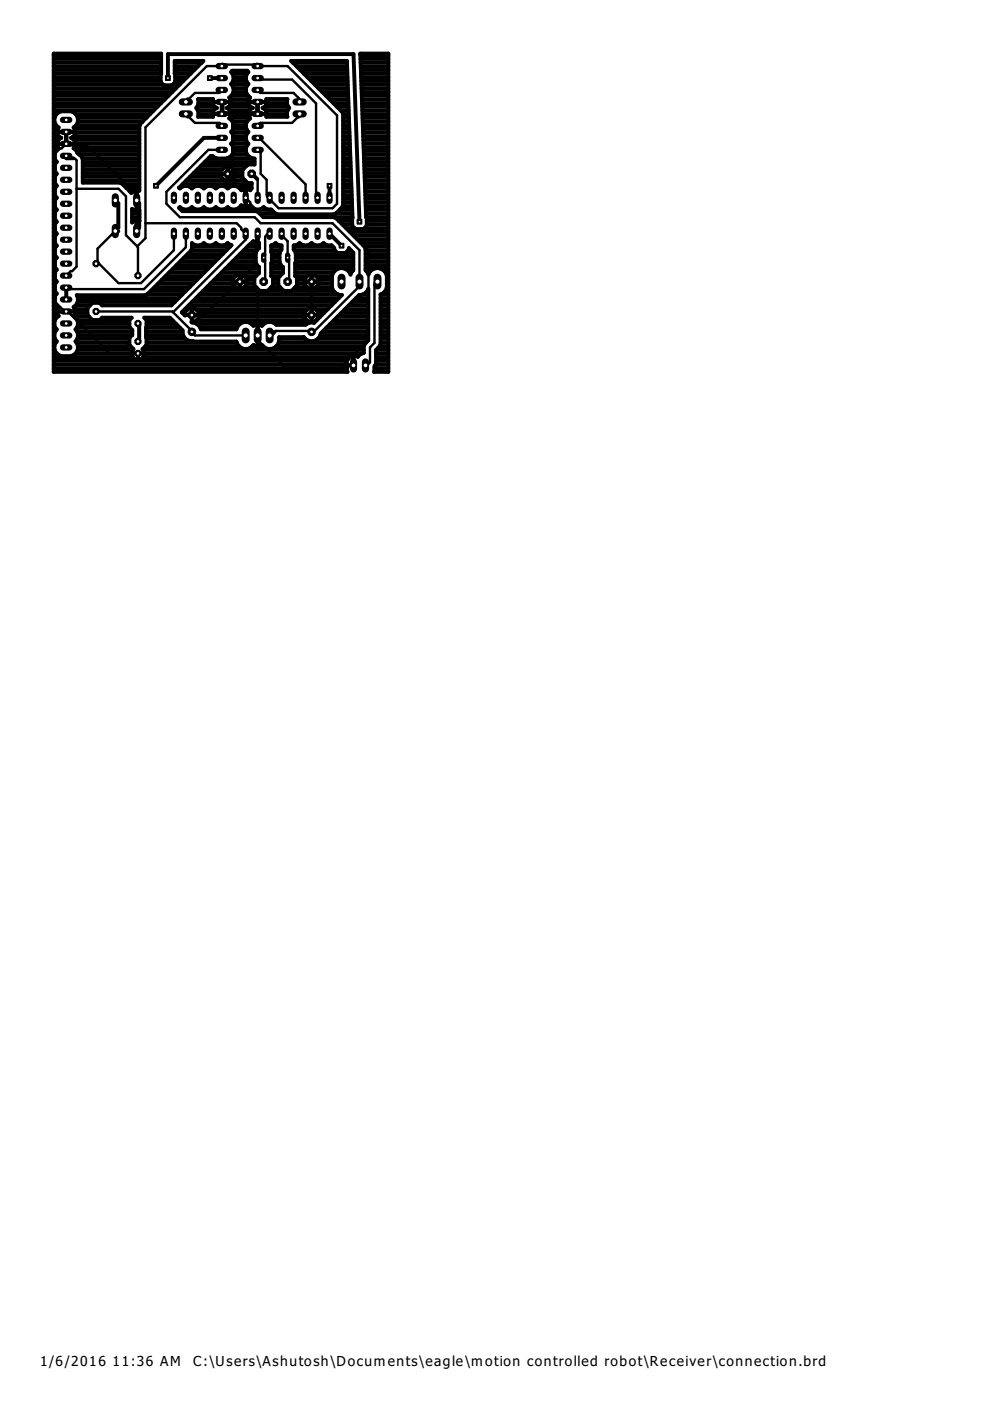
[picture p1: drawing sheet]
<svg xmlns="http://www.w3.org/2000/svg" width="210mm" height="297mm" viewBox="0 0 210 297" stroke-linecap="round" stroke-linejoin="round" font-family="sans-serif">
<defs><g id="words">
<g font-size="3.5">
<text x="8.5" y="289.6">1/6/2016</text>
<text x="23.9" y="289.6">11:36 AM</text>
<text x="41" y="289.6">C:\Users\Ashutosh\Documents\eagle\motion controlled robot\Receiver\connection.brd</text>
</g>
</g></defs>
<g fill="none" stroke="#000" stroke-width=".85">
<path d="M47 19.1l-.6 .5M47.2 13.7l-.2 .3M54.5 13.7l.1 .3M54.6 19.1l.7 .5M54.6 16.6h.7M14 33l.1 .5h1.4M14 28l.1 2.6M39.4 24.2l.4 .5M39.8 21l-.4 .6M46.4 26.2l.6 .5M47 21.6l.2 .2v2.2l-.2 .2M48.6 36.5l-.3 .4"/>
<path d="M53.4 36.9l1.1 1.1M54.6 31.8l.7 .3M54.6 21.6v2.6M55.3 26.2l-.7 .5M63.4 21l.1 .6M63.5 24.2l-.1 .5M20.7 55.6l-.3 .3M24.4 49h.1M24.4 49h.7M24.4 42.5l.7 .6v5.2l-.7 .7M28.8 41.1l.2 1.4 .5 .6v5.2l-.5 .7M50.9 59.3l-.1 .4"/>
<path d="M54.5 41.7l.1 .2M54.6 49.6l-.1 .1M56 54.2v.7M56 59.3l-.1 .4M56.7 41.7l.5 .2M57.2 49.6l-.5 .1M59.7 49.6v.1M61.2 54.2l-.2 .4 .2 .3M61.2 59.3l-.2 .4M67.1 41.7l.2 .2M76.2 59.7l.4 .3M80 59.7l-.4 .3"/>
<path d="M14 61v2.5M29.3 68.6l.2 .3v2.9l-.2 .6M58.2 70.4l-.7 .7h-.3M66.1 70.4h.2M78.1 77l-.6 .5"/>
</g>
<g fill="none" stroke="#000" stroke-width=".51">
<path d="M47 19.1l-.9 .6h-4.8l-1.9 1.9M54.6 19.1l1 .6h6.7l.9 1 .2 .3M54.6 16.6l1 .3h6.3l5.1 5v19.4l.3 .6M15.5 33.5l.4 .2 .3 .3v22.5l-.9 1h-.3l-1 .9M39.4 24.2l1.9 1.9h4.8l.9 .6M47 31.8h-2.8l-8.9 8.9v2.5l2.8 2.9h15.9l1.3 1.2h15.2l5.7 5.7v6.7l.3 .6-9.8 9.9-.6 .2-.4-.2h-7.3l-.2 .2M47 24.2l.3-.4h7l.3 .4M48.3 36.9v.3l3.8 3.8v.9l.9 1v.3l2.9 2.9h15.2l7 6.9v19.1l-5.4 5.4M49.2 23.8v14l-.1 .2M54.5 38l.1 3.9M54.6 31.8l.7 .6v4.5l1.2 1.2v3.2l.7 .6v.3l1.9 2h11.4l1-1v-18.7l-10.5-10.5h-6.4l-.3-.3h-7l-.3 .3h-3.1l-13.1 13v23.5l-1.7 1.7M54.6 29.2h.3l9.9 9.9v2.8"/>
<path d="M63.5 24.2l-.3 .6-1.3 1.3h-6.3l-1 .6M16.2 40h8.9l1.6 1.6v8.3l2.4 2.3M24.4 49l-3.7 3.7v2.9M28.8 41.1l-10.3-10.3h-4.1l-.4-.3-2.2 1.9v31.7l1.9 1.9h.7l8.8 8.9h34l.1-.1M29.1 52.2l.2 .2v6M30.8 47.3h19.4l1.9 2.3v1.2l-15.4 15.4M36.9 49.6v3.4l-7 7h-4.8l-4.1-4.1h-.6M39.4 49.6v2.8l-8.9 8.9h-16.1l-.4-.3M54.6 49.6l-.3 .3v6l-3.2 3.2-.3 .6h-.3l-7 7h-2.8v.1M57.2 49.6l-1 .6v3.8l-.3 .6 .3 .7v3.8l-.3 .6M59.7 49.6v.3l1.3 1.2v3.5l.3 .7v3.8l-.3 .6M66.1 59.7v7.1"/>
<path d="M80 59.7l-.6 .6v12.4l-1 1v3.1l-.3 .2M20.4 66h16.2l.1 .2M36.7 66.2l4 4v.3l.6 .6h10.8M48.8 61.4l.1 .2h17.2M54.6 61.6v10.5l5.4 5.4h15"/>
</g>
<g fill="none" stroke="#000" stroke-width=".83">
<path d="M11.4 19.5h25.1M11.4 18.7h25.9M11.4 17.9h23.2M11.4 17.2h22.7M11.4 16.4h22.7M11.4 15.6h22.7M11.4 14.8h22.8M11.4 14.1h22.8M11.4 13.3h22.8M11.4 12.5h22.8M11.4 11.7h22.8M35.6 16.6v-5.1h39.4l1.2 35.5"/>
<path d="M36.6 17.9h1.5M37 15.6h3.4M37 14.8h4.2M37 14.1h5M37 13.3h5.8M37.1 17.2h1.7M37.1 16.4h2.5M42.8 13.3l.3-.4h-6.1l.1 4.4-.4 .6-.4 .2h-1.4l-.4-.2-.4-.6 .1-5.9h-22.8v67.4h62.3l-.2-.5v-1.7a1.42 1.42 0 0 1 2.4-1M42.8 13.3h.1M42.8 13.3l-12.7 12.6M44.5 16.6h2.5M49.1 17.9h3.4"/>
<path d="M49.3 15.6h3.1M49.4 17.2h2.9M49.5 19.5h2.7M49.5 18.7l-.5-.9a1.72 1.72 0 0 0 0-2.5l.3-.3h3.1l.3 .3a1.72 1.72 0 0 0 0 2.5l-.5 .9M49.5 18.7a1.81 1.81 0 0 1-.9 2 1.3 1.3 0 0 1-.1 1.9M49.5 18.7h2.7M49.5 16.4h2.7M52.2 18.7a1.84 1.84 0 0 0 .8 2 1.35 1.35 0 0 0 .1 1.9M62.1 13.3h11.5M62.9 14.1h10.7M63.6 14.8h10M64.4 15.6h9.2"/>
<path d="M65.2 16.4h8.5M66 17.2h7.7M66.8 17.9h6.9M67.5 18.7h6.3M68.3 19.5h5.5M76.4 11.7h5.9M76.4 12.5h5.9M76.5 13.3h5.8M76.5 14.1h5.8M76.5 14.8h5.8M76.5 15.6h5.8M76.6 16.4h5.7"/>
<path d="M76.6 17.2h5.7M76.6 17.9h5.7M76.6 18.7h5.7M76.7 19.5h5.6M11.4 24.2h.6M11.4 39.8h.3M11.4 39h.4M11.4 38.2h.1M11.4 37.5h.3M11.4 36.7h.5M11.4 35.9h.1M11.4 35.1h.2"/>
<path d="M11.4 34.4h.6M11.4 33.6h.2M11.4 32.8h.1M11.4 32h.4M11.4 31.2h.9M11.4 30.4h.6M11.4 29.7h.9M11.4 28.9h1M11.4 28.1h.6M11.4 27.3h.8M11.4 26.5h.5M11.4 25.8h.1"/>
<path d="M11.4 25h.2M11.4 23.4h21.2M11.4 22.6h22M11.4 21.9h22.8M11.4 21.1h23.5M11.4 20.3h24.3M11.8 32a1.79 1.79 0 0 0 .2 2.3 1.75 1.75 0 0 0 0 2.6 1.75 1.75 0 0 0 0 2.5 1.75 1.75 0 0 0 0 2.5l-.2 .3M12 28.1l.1-.6 .3-.5a1.85 1.85 0 0 1-.9-1.9 1.85 1.85 0 0 1 1.5-1.5h2a1.85 1.85 0 0 1 1.5 1.5 1.85 1.85 0 0 1-.9 1.9l.3 .5 .1 .6M12 30.5h4M12 28h4M12 28.1a1.31 1.31 0 0 0 1 1.1l-.6 .5M12.2 31.2l.2 .3-.6 .5"/>
<path d="M12.4 29.7a1.3 1.3 0 0 0-.2 1.5M14 28v2.5M14 30.4h.1M14 29.7h.1M14 28.9h.1M14 28.1h.1M15.6 28.9h13.9M15.7 29.7a1.3 1.3 0 0 1 .1 1.5M15.7 29.7h13.8M15.8 31.2h13.7M15.8 31.2l-.2 .3 .6 .5M15.8 27.3h13.7"/>
<path d="M16 28.1a1.31 1.31 0 0 1-1 1.1l.7 .5M16 30.4h13.5M16 28.1h13.5M16 24.2h15.8M16.2 26.5h13.4M16.2 32h13.3M16.5 25h14.6M16.5 25.8h13.8M16.9 32.8h12.6M17.5 33.6h12M17.5 38.2h12M17.5 37.5h12"/>
<path d="M17.5 36.7h12M17.5 35.9h12M17.5 35.1h12M17.5 34.4h12M26 39h3.5M26.8 39.8h2.7M30.1 25.9h.1M30.1 25.9l-.6 .9v13.6a1.43 1.43 0 0 0-1.7 .5l-1.9-2-.5-.2h-7.9v-5l-.2-.4-.9-1-.2-.3M38 39.8h.3M38.7 39h14.6M39.5 38.2h8.1M40.3 37.5h6.5"/>
<path d="M40.5 39.8h.3M41.1 36.7h5.7M41.8 22.6h3.7M41.9 35.9h5.3M41.9 23.4h3.4M42 21.1h3.1M42.1 24.2h18.8M42.1 21.9h3M42.7 35.1h9.6M43.1 39.8h.2M43.4 34.4h10.6M44.2 33.6h1.7"/>
<path d="M45 21.6h4M45.1 21.1l-3.1-.1a1.76 1.76 0 0 1-.4 1.9 1.79 1.79 0 0 1 .4 1.9h3.2a1.33 1.33 0 0 1 .8-1.9l-.5-.3M45.1 21.1a1.34 1.34 0 0 0 .4 1.5M45.6 39.8h.3M46.8 37.5l.9 .8h1.2l.8-.8M46.8 36.9h2.9M46.8 37.5v-1.2l.9-.9h1.2l.8 .9v1.2M47 21.6v2.6M47 23.4h.1M47 22.6h.1M47 21.9h.1M47 29.2h-3.8l-10.1 10.2"/>
<path d="M48.1 33.6h5.4M48.2 39.8h.2M48.3 35.4v2.9M48.3 38.2h.1M48.3 37.5h.1M48.3 36.7h.1M48.3 35.9h.1M48.5 22.6l-.5 .3a1.31 1.31 0 0 1 .6 2.2 1.79 1.79 0 0 1 .4 2.9l.5 .9M48.5 22.6h4.6M48.7 25h4.2M48.8 23.4h4.1M48.9 21.1h3.9"/>
<path d="M49 38.2h3M49 21.9h3.7M49 20.3h3.6M49.1 30.4h3.5M49.1 28.1h3.4M49.2 32.8l-.5 .5-.7 .3h-2l-.9-.5h-.4l-6.7 6.7 .1 .2a1.7 1.7 0 0 1 2.6 0 1.7 1.7 0 0 1 2.5 0 1.69 1.69 0 0 1 2.6 0 1.68 1.68 0 0 1 2.5 0 1.79 1.79 0 0 1 2.9 .3 1.29 1.29 0 0 1 1.8 0l.3-.3v-1.2h-.7l-1.2-1.1v-1.7l1.2-1.1h1.4v-1.3l-1.1-.3-.5-.5M49.2 32.8h3.2M49.3 25.8h3.1M49.4 35.9h2.1M49.4 27.3h2.9M49.4 31.2h2.8M49.5 29.7h2.7"/>
<path d="M49.5 28.9v.7l-.5 .9a1.79 1.79 0 0 1 .2 2.3M49.5 32h2.7M49.5 28.9h2.7M49.5 26.5h2.7M49.7 37.5h1.7M49.7 36.7h1.7M50.7 39.8h2.6M52.1 39.9v4M52.2 28.9v.7l.5 .9a1.79 1.79 0 0 0-.3 2.3M52.7 21.6h3.9M53.1 22.6l.5 .3a1.32 1.32 0 0 0-.6 2.2 1.8 1.8 0 0 0-.3 2.9l-.5 .9M54.6 21.6v2.6"/>
<path d="M54.6 23.4h.1M54.6 22.6h.1M54.6 21.9h.1M56.1 22.6h5M56.4 23.4h4.6M56.5 21.1h4.4M56.5 21.1l4.4-.1a1.76 1.76 0 0 0 .4 1.9 1.79 1.79 0 0 0-.4 1.9h-4.4a1.33 1.33 0 0 0-.8-1.9l.5-.3M56.5 21.1a1.34 1.34 0 0 1-.3 1.5M56.6 21.9h4.3M69.1 20.3h4.7M69.9 39.4v2.5M69.9 21.1h3.9"/>
<path d="M70.7 21.9h3.2M71.4 22.6h2.5M72.2 23.4h1.7M72.7 24.2h1.3M72.7 39.8h1.8M72.7 39h1.8M72.7 38.2h1.7M72.7 37.5h1.7M72.7 36.7h1.7M72.7 35.9h1.7M72.7 35.1h1.6M72.7 34.4h1.6"/>
<path d="M72.7 33.6h1.6M72.7 32.8h1.6M72.7 32h1.5M72.7 31.2h1.5M72.7 30.4h1.5M72.7 29.7h1.4M72.7 28.9h1.4M72.7 28.1h1.4M72.7 27.3h1.4M72.7 26.5h1.3M72.7 25.8h1.3M72.7 25h1.3"/>
<path d="M76.7 20.3h5.6M76.7 21.1h5.6M76.8 21.9h5.5M76.8 22.6h5.5M76.8 23.4h5.5M76.9 24.2h5.4M76.9 25h5.4M76.9 25.8h5.4M76.9 26.5h5.4M77 27.3h5.3M77 28.1h5.3M77 28.9h5.3"/>
<path d="M77 29.7h5.3M77.1 30.4h5.2M77.1 31.2h5.2M77.1 32h5.2M77.2 32.8h5.1M77.2 33.6h5.1M77.2 34.4h5.1M77.2 35.1h5.1M77.3 35.9h5M77.3 36.7h5M77.3 37.5h5M77.3 38.2h5"/>
<path d="M77.4 39h4.9M77.4 39.8h4.9M11.4 46.1h.1M11.4 51.5h.3M11.4 59.3h.3M11.4 58.5h.1M11.4 57.8h.3M11.4 57h.5M11.4 56.2h.1M11.4 55.4h.2M11.4 54.7h.6M11.4 53.9h.2"/>
<path d="M11.4 53.1h.1M11.4 52.3h.4M11.4 50.7h.1M11.4 50h.3M11.4 49.2h.4M11.4 48.4h.1M11.4 47.6h.3M11.4 46.8h.5M11.4 45.3h.2M11.4 44.5h.6M11.4 43.7h.2M11.4 42.9h.1"/>
<path d="M11.4 42.2h.4M11.4 41.4h.3M11.4 40.6h.1M11.8 42.2a1.79 1.79 0 0 0 .2 2.3M11.8 52.3a1.79 1.79 0 0 0 .2 2.3M12 44.5a1.75 1.75 0 0 0 0 2.5 1.75 1.75 0 0 0 0 2.6 1.75 1.75 0 0 0 0 2.5l-.2 .2M12 54.6a1.74 1.74 0 0 0 0 2.6 1.74 1.74 0 0 0 0 2.5 1.74 1.74 0 0 0 0 2.6 1.79 1.79 0 0 0 .4 2.8l-.3 .6v.7M27.5 40.6h.6M28 46.1h1.5M28 46.8h.7M28 45.3h1.5M28 44.5h.3"/>
<path d="M29 40.3v4.4M29 46.8v2.2M29 42.5h.1M29 49h.1M29 48.4h.1M29 47.6h.1M29 46.8h.1M29 44.5h.1M29 43.7h.1M29 42.9h.1M29 42.2h.1M29 41.4h.1"/>
<path d="M29 40.6h.1M29.3 46.8h.2M29.3 46.8l.2 .1M29.5 44.6a1.45 1.45 0 0 1-1.5-.3v2.9l.6-.4h.7M29.5 46.9h.1M29.5 44.6v2.3M29.5 44.6h.1M34.3 59.3h7.5M35.1 58.5h7.4M35.9 57.8h7.4M36.7 57h7.4M37.4 56.2h7.5"/>
<path d="M38.2 55.4h7.5M38.4 44.5h19.2M39 54.7h7.4M39.8 53.9h7.4M40.5 53.1h7.5M40.7 52.3h8.1M45.4 59.3h4M46.2 58.5h3.7M47 57.8h7.9M47.8 57h7.1M48.5 56.2h6M49.3 55.4h4.9"/>
<path d="M49.4 59.7h2.9M50.1 54.7h4.1M50.8 58.3v2.9M50.8 59.3h.1M50.8 58.5h.1M50.9 53.9h3.3M51 43.7h.4M51.7 53.1h2.7M51.7 58.5h2.6M52.1 41.9h.1M52.1 43.7h.1M52.1 42.9h.1"/>
<path d="M52.1 42.2h.1M52.1 41.4h.1M52.1 40.6h.1M52.3 59.3h1.6M52.5 52.3h2.4M52.8 43.7a1.26 1.26 0 0 1-1.6-.2 1.79 1.79 0 0 1-2.9 .4 1.68 1.68 0 0 1-2.5 0 1.7 1.7 0 0 1-2.6 0 1.7 1.7 0 0 1-2.5 0 1.7 1.7 0 0 1-2.6 0l-.1 .2 .7 .7h15.6l.4 .2 1.1 1h15l.4 .2 6.1 6.1M52.8 43.7l.2-.2a1.77 1.77 0 0 0 2.9 .4l.9 .5h.7l.9 .9 .4 .1h12a4.8 4.8 0 0 0 1.9-1.9v-19.3l-.1-.5-10.9-10.8h11.9l1.1 33.2v1.6l.1 .4 .7 .5h1.4l.4-.2M52.8 43.7h.4M53.4 51.5h1.5M54.4 53.1l-.2 .6v1.8l.2 .7 .5 .5M54.5 51.5l-.8-.4-.8 .8-14.4 14.3 .7 .7v-.7l.9-.9h1.2l.8 .9v1.2l-.8 .9h-.7l1.2 .4M54.6 49.6v1.9"/>
<path d="M54.6 49.6h.1M54.6 50.7h.1M54.6 50h.1M54.9 51.5h-.2M54.9 51.5v1.1M54.9 56.6v1.3l-1 1v1.6l1.2 1.2M54.9 52.6h.1M54.9 52.6l-.5 .5M55.1 45.3h3.3M57.5 52h.1M57.5 52v1.4l.1 .3-.1 4.8 .4 .4v1.6l-1.2 1.2M57.5 57.8h2.5"/>
<path d="M57.5 57h2.5M57.5 56.2h2.1M57.5 53.1h2M57.5 52.3h2.2M57.5 52l.9-.5 .3 .3 1 .2v.9l-.2 .2M57.5 58.5h1.9M57.6 55.4h1.7M57.6 54.7h1.7M57.6 53.9h1.7M57.9 59.3h1.1M59.5 53.1l-.2 .6v1.8l.2 .7 .5 .5v1.2l-1 1v1.6l1.2 1.2M62.3 52.3h8.3"/>
<path d="M62.4 53.1l-.1-.2v-.9l1-.2 .2-.3a1.75 1.75 0 0 0 2.6 0 1.75 1.75 0 0 0 2.5 0 1.72 1.72 0 0 0 1.7 .5l.6 .6a1.01 1.01 0 0 0 .8 1h1.4a1.06 1.06 0 0 0 .9-1l.9 1v3.7l-.4 .4-.2 .5a2.02 2.02 0 0 0-2-1.4 2.02 2.02 0 0 0-1.9 1.7v2.4l.3 .8M62.4 53.1l.3 .6-.1 4.8 .3 .4v1.6l-1.1 1.2M62.4 53.1h8.6M62.6 57.8h8.1M62.6 57h9.1M62.6 56.2h12.3M62.6 58.5h2.6M62.7 55.4h12.2M62.7 54.7h12.2M62.7 53.9h12.2M62.9 59.3h1.7M64.6 59.7h2.9"/>
<path d="M66.1 58.3v2.9M66.1 59.3h.1M66.1 58.5h.1M67 58.5h3.4M67.5 59.3h2.9M69.9 49.6l2.5 2.5M70.8 46.1h3.9M71.2 45.3h3.5M71.8 46.8h2.9M72 44.5h2.7M72.6 47.6h2.1M72.6 43.7h2.1"/>
<path d="M72.7 42.9h1.9M72.7 42.2h1.9M72.7 41.4h1.9M72.7 40.6h1.8M73.1 57h1.8M73.4 48.4h1.7M73.8 53.1h.6M74.1 57.8h.4M74.2 49.2h8.1M75 50h7.3M75.8 50.7h6.5M76.5 51.5h5.8"/>
<path d="M77.3 48.4l.5-.7v-1.4l-.2-.3-1.2-34.6h5.9v67.4h-3l.1-1.1 .1-.1M77.3 52.3l.2 .5v4.5l.4 .4 .2 .5a2.01 2.01 0 0 1 2.1-1.4 2.01 2.01 0 0 1 1.8 1.7v2.4l-.3 .8M77.3 52.3h5M77.3 48.4h5M77.4 40.6h4.9M77.5 41.4h4.8M77.5 42.2h4.8M77.5 57h1.8M77.5 56.2h4.8M77.5 55.4h4.8M77.5 54.7h4.8M77.5 53.9h4.8"/>
<path d="M77.5 53.1h4.8M77.5 42.9h4.8M77.5 43.7h4.8M77.6 44.5h4.7M77.6 45.3h4.7M77.7 46.1h4.6M77.8 47.6h4.5M77.8 46.8h4.5M77.9 57.8h.4M80.7 57h1.6M81.7 57.8h.6M82 59.3h.3"/>
<path d="M82 58.5h.3M11.4 64.8h.7M11.4 67.9h.3M11.4 75h.7M11.4 61.7h.3M11.4 78.1h62.1M11.4 77.3h62.1M11.4 76.5h62.2M11.4 75.7h16.8M11.4 74.2h.2M11.4 73.4h.1M11.4 72.6h.5"/>
<path d="M11.4 71.8h.3M11.4 71h.1M11.4 70.3h.3M11.4 69.5h.3M11.4 68.7h.1M11.4 67.1h.8M11.4 66.4h.7M11.4 65.6h.7M11.4 64h.2M11.4 63.2h.1M11.4 62.4h.4M11.4 60.9h.1"/>
<path d="M11.4 60.1h.3M12 66h4M12.1 66.4l.3 .6a1.79 1.79 0 0 0-.4 2.8 1.75 1.75 0 0 0 0 2.6 1.84 1.84 0 0 0 1 3.1h2a1.88 1.88 0 0 0 1.2-2.9M14 66v.1M15.8 67.1h3.1M15.9 65.6h2.6M16 66.4l-.1-.9-.3-.4a1.79 1.79 0 0 0 .7-2.5h14.5l.5-.2 9.2-9.3 .2-.4v-1.2a1.75 1.75 0 0 0 2.5 0 1.74 1.74 0 0 0 2.6 0 1.72 1.72 0 0 0 2.5 0l.8 .5-12.8 12.7h-14.6l-.6-.5h-1.5l-1.1 1.1v1.5l1.1 1.1M16 66.4l-.4 .6a1.79 1.79 0 0 1 .4 2.8 1.75 1.75 0 0 1 0 2.6l.2 .2M16 64.8h3M16 66.4h2.5M16 75h60.8M16.2 72.6h11.2"/>
<path d="M16.3 70.3h11.7M16.3 69.5h11.3M16.4 67.9h11M16.4 71.8h11M16.4 64h20.7M16.5 74.2h11.7M16.5 73.4h11.1M16.5 71h11.5M16.5 68.7h10.9M16.5 63.2h21.3M21.1 67.9l.6-.5h6.2l-.5 .4v1.5l.6 .7v1M29.3 74.9v1.4"/>
<path d="M29.3 75.7h.1M30.3 75.7h43.6M30.4 74.2h46.7M30.9 73.4h19.8M31 69.5l.1 3.7-.9 .8 .4 .4v1.1l-.8 .8h-1.1l-.8-.8v-1.1l.4-.4-.9-.8v-1.6l.6-.6M31 71h7.8M31 70.3h7.7M31 69.5h7.1M31.1 67.9h5.5M31.1 72.6h19.1M31.1 71.8h8.2M31.1 68.7h6.3"/>
<path d="M31.1 62.4h7.5M32 61.7h7.4M32.7 60.9h7.5M33.5 60.1h7.5M38.7 66.4h.5M39.2 65.6h.7M39.2 66.8h2.9M40 64.8h30.3M40.7 65.3v3M40.7 67.9h.1M40.7 67.1h.1M40.7 66.4h.1"/>
<path d="M40.7 65.6h.1M40.7 64h30.3M41.5 65.6h23.7M41.5 63.2h30.3M41.6 67.9h23.5M41.8 68.7l.6 .6 .2 .5h7.5a2.02 2.02 0 0 1 1.6-1.5 2.02 2.02 0 0 1 2 .8 1.5 1.5 0 0 1 1.8 0 1.98 1.98 0 0 1 3.1-.2h6.2l.1-.2M41.8 68.7h9.1M42.1 67.1h22.5M42.1 66.4h22.5M42.3 62.4h29.5M42.4 69.5h7.9M43.1 61.7h27.6"/>
<path d="M43.9 60.9h6.1M44.6 60.1h4.8M50.8 60.9h.1M50.8 60.1h.1M51.7 60.9h2.6M52.3 60.1h1.6M53.3 68.7h2.6M53.5 73.4h.6M54.6 68.8v4.7M54.6 71.1h.1M54.6 73.4h.1M54.6 72.6h.1"/>
<path d="M54.6 71.8h.1M54.6 71h.1M54.6 70.3h.1M54.6 69.5h.1M55.1 73.4h.7M57.5 60.9h1.9M57.9 60.1h1.1M58.4 68.7h6.5M58.6 73.4h18.6M59.1 72.6h18.6M59.2 71.8h5.5M62.6 60.9h2.6"/>
<path d="M62.9 60.1h1.7M64.6 66.8h2.9M66.1 67.9h.1M66.1 65.3v3M66.1 67.1h.1M66.1 66.4h.1M66.1 65.6h.1M66.1 60.9h.1M66.1 60.1h.1M66.9 65.6h2.6M66.9 60.9h3.5M67 67.9h.1"/>
<path d="M67.4 71.8h10.7M67.5 67.1h.4M67.5 66.4h1.2M67.5 60.1h2.9M67.9 71h10.2M68.4 70.3h9.7M69.2 69.5h8.9M70 68.7h8.1M70.7 61.7l.6 .5 .7 .3h.5l-5.9 6-.9-.1-.8 .3M70.8 67.9h7.3M71.6 67.1h6.5M72.3 66.4h5.8"/>
<path d="M73.1 65.6h5M73.9 64.8h4.2M74.7 64h3.4M75 75.3v2.2h-1.5M75 77.3h.1M75 76.5h.1M75 75.7h.1M75.5 63.2h2.6M75.9 75.6h.1M76.8 62.4h1.3M77.1 74.8h.1M77.1 74.8l-.7 .3-.5 .5"/>
<path d="M77.9 61.7l-.6 .5-.7 .3h-.4l-8.2 8.2a2 2 0 0 1-1.5 1.6 2 2 0 0 1-2.1-.8h-5.2a2.04 2.04 0 0 1-1.2 2.3 2.04 2.04 0 0 1-2.5-.6 1.42 1.42 0 0 1-1.8 0 2.01 2.01 0 0 1-2 .8 2.01 2.01 0 0 1-1.6-1.6h-9a2.1 2.1 0 0 1-2.4-2.4l-2.7-2.6h-5.4l.5 .4-.1 1.7M77.9 61.7l.2-.5v11l-.8 .7-.2 .5v1.4M77.9 61.7h.2M79.4 78.1h2.9M79.5 77.5v.1M79.7 77.3h2.6M79.7 77.1l-.2 .4M79.7 75h2.6M79.7 76.5h2.6M79.7 75.7h2.6M79.8 74.2h2.5M80.5 73.4h1.8"/>
<path d="M80.7 62.4v10.6l-.2 .4-.8 .8v2.9M80.7 64.8h1.6M80.7 67.9h1.6M80.7 72.6h1.6M80.7 71.8h1.6M80.7 71h1.6M80.7 70.3h1.6M80.7 69.5h1.6M80.7 68.7h1.6M80.7 67.1h1.6M80.7 66.4h1.6M80.7 65.6h1.6"/>
<path d="M80.7 64h1.6M80.7 63.2h1.6M80.7 62.4h1.6M81.7 61.7l-1 .7M81.7 61.7h.6M82 60.9h.3M82 60.1h.3"/>
<circle cx="50.8" cy="59.7" r="1.58"/>
<circle cx="66.1" cy="59.7" r="1.58"/>
<circle cx="66.1" cy="66.8" r="1.58"/>
</g>
<circle cx="40.7" cy="66.8" r=".87" fill="#000" stroke="#000" stroke-width=".21"/>
<circle cx="40.7" cy="66.8" r=".4" fill="#fff" stroke="#000" stroke-width=".21"/>
<circle cx="40.7" cy="70.4" r=".8" fill="#000" stroke="#000" stroke-width=".21"/>
<circle cx="40.7" cy="70.4" r=".4" fill="#fff" stroke="#000" stroke-width=".21"/>
<circle cx="66.1" cy="66.8" r=".87" fill="#000" stroke="#000" stroke-width=".21"/>
<circle cx="66.1" cy="66.8" r=".4" fill="#fff" stroke="#000" stroke-width=".21"/>
<circle cx="66.1" cy="70.4" r=".8" fill="#000" stroke="#000" stroke-width=".21"/>
<circle cx="66.1" cy="70.4" r=".4" fill="#fff" stroke="#000" stroke-width=".21"/>
<circle cx="50.8" cy="59.7" r=".87" fill="#000" stroke="#000" stroke-width=".21"/>
<circle cx="50.8" cy="59.7" r=".4" fill="#fff" stroke="#000" stroke-width=".21"/>
<circle cx="55.9" cy="59.7" r=".87" fill="#000" stroke="#000" stroke-width=".21"/>
<circle cx="55.9" cy="59.7" r=".4" fill="#fff" stroke="#000" stroke-width=".21"/>
<circle cx="66.1" cy="59.7" r=".87" fill="#000" stroke="#000" stroke-width=".21"/>
<circle cx="66.1" cy="59.7" r=".4" fill="#fff" stroke="#000" stroke-width=".21"/>
<circle cx="61" cy="59.7" r=".87" fill="#000" stroke="#000" stroke-width=".21"/>
<circle cx="61" cy="59.7" r=".4" fill="#fff" stroke="#000" stroke-width=".21"/>
<circle cx="48.3" cy="36.9" r=".87" fill="#000" stroke="#000" stroke-width=".21"/>
<circle cx="48.3" cy="36.9" r=".4" fill="#fff" stroke="#000" stroke-width=".21"/>
<circle cx="53.4" cy="36.9" r=".87" fill="#000" stroke="#000" stroke-width=".21"/>
<circle cx="53.4" cy="36.9" r=".4" fill="#fff" stroke="#000" stroke-width=".21"/>
<path d="M36.9 48.9v1.3" fill="none" stroke="#000" stroke-width="1.3"/>
<circle cx="36.9" cy="49.6" r=".4" fill="#fff" stroke="#000" stroke-width=".21"/>
<path d="M39.4 48.9v1.3" fill="none" stroke="#000" stroke-width="1.3"/>
<circle cx="39.4" cy="49.6" r=".4" fill="#fff" stroke="#000" stroke-width=".21"/>
<path d="M42 48.9v1.3" fill="none" stroke="#000" stroke-width="1.3"/>
<circle cx="42" cy="49.6" r=".4" fill="#fff" stroke="#000" stroke-width=".21"/>
<path d="M44.5 48.9v1.3" fill="none" stroke="#000" stroke-width="1.3"/>
<circle cx="44.5" cy="49.6" r=".4" fill="#fff" stroke="#000" stroke-width=".21"/>
<path d="M47 48.9v1.3" fill="none" stroke="#000" stroke-width="1.3"/>
<circle cx="47" cy="49.6" r=".4" fill="#fff" stroke="#000" stroke-width=".21"/>
<path d="M49.6 48.9v1.3" fill="none" stroke="#000" stroke-width="1.3"/>
<circle cx="49.6" cy="49.6" r=".4" fill="#fff" stroke="#000" stroke-width=".21"/>
<path d="M52.1 48.9v1.3" fill="none" stroke="#000" stroke-width="1.3"/>
<circle cx="52.1" cy="49.6" r=".4" fill="#fff" stroke="#000" stroke-width=".21"/>
<path d="M54.6 48.9v1.3" fill="none" stroke="#000" stroke-width="1.3"/>
<circle cx="54.6" cy="49.6" r=".4" fill="#fff" stroke="#000" stroke-width=".21"/>
<path d="M57.2 48.9v1.3" fill="none" stroke="#000" stroke-width="1.3"/>
<circle cx="57.2" cy="49.6" r=".4" fill="#fff" stroke="#000" stroke-width=".21"/>
<path d="M59.7 48.9v1.3" fill="none" stroke="#000" stroke-width="1.3"/>
<circle cx="59.7" cy="49.6" r=".4" fill="#fff" stroke="#000" stroke-width=".21"/>
<path d="M62.3 48.9v1.3" fill="none" stroke="#000" stroke-width="1.3"/>
<circle cx="62.3" cy="49.6" r=".4" fill="#fff" stroke="#000" stroke-width=".21"/>
<path d="M64.8 48.9v1.3" fill="none" stroke="#000" stroke-width="1.3"/>
<circle cx="64.8" cy="49.6" r=".4" fill="#fff" stroke="#000" stroke-width=".21"/>
<path d="M67.3 48.9v1.3" fill="none" stroke="#000" stroke-width="1.3"/>
<circle cx="67.3" cy="49.6" r=".4" fill="#fff" stroke="#000" stroke-width=".21"/>
<path d="M69.9 48.9v1.3" fill="none" stroke="#000" stroke-width="1.3"/>
<circle cx="69.9" cy="49.6" r=".4" fill="#fff" stroke="#000" stroke-width=".21"/>
<path d="M69.9 41.3v1.3" fill="none" stroke="#000" stroke-width="1.3"/>
<circle cx="69.9" cy="41.9" r=".4" fill="#fff" stroke="#000" stroke-width=".21"/>
<path d="M67.3 41.3v1.3" fill="none" stroke="#000" stroke-width="1.3"/>
<circle cx="67.3" cy="41.9" r=".4" fill="#fff" stroke="#000" stroke-width=".21"/>
<path d="M64.8 41.3v1.3" fill="none" stroke="#000" stroke-width="1.3"/>
<circle cx="64.8" cy="41.9" r=".4" fill="#fff" stroke="#000" stroke-width=".21"/>
<path d="M62.3 41.3v1.3" fill="none" stroke="#000" stroke-width="1.3"/>
<circle cx="62.3" cy="41.9" r=".4" fill="#fff" stroke="#000" stroke-width=".21"/>
<path d="M59.7 41.3v1.3" fill="none" stroke="#000" stroke-width="1.3"/>
<circle cx="59.7" cy="41.9" r=".4" fill="#fff" stroke="#000" stroke-width=".21"/>
<path d="M57.2 41.3v1.3" fill="none" stroke="#000" stroke-width="1.3"/>
<circle cx="57.2" cy="41.9" r=".4" fill="#fff" stroke="#000" stroke-width=".21"/>
<path d="M54.6 41.3v1.3" fill="none" stroke="#000" stroke-width="1.3"/>
<circle cx="54.6" cy="41.9" r=".4" fill="#fff" stroke="#000" stroke-width=".21"/>
<path d="M52.1 41.3v1.3" fill="none" stroke="#000" stroke-width="1.3"/>
<circle cx="52.1" cy="41.9" r=".4" fill="#fff" stroke="#000" stroke-width=".21"/>
<path d="M49.6 41.3v1.3" fill="none" stroke="#000" stroke-width="1.3"/>
<circle cx="49.6" cy="41.9" r=".4" fill="#fff" stroke="#000" stroke-width=".21"/>
<path d="M47 41.3v1.3" fill="none" stroke="#000" stroke-width="1.3"/>
<circle cx="47" cy="41.9" r=".4" fill="#fff" stroke="#000" stroke-width=".21"/>
<path d="M44.5 41.3v1.3" fill="none" stroke="#000" stroke-width="1.3"/>
<circle cx="44.5" cy="41.9" r=".4" fill="#fff" stroke="#000" stroke-width=".21"/>
<path d="M42 41.3v1.3" fill="none" stroke="#000" stroke-width="1.3"/>
<circle cx="42" cy="41.9" r=".4" fill="#fff" stroke="#000" stroke-width=".21"/>
<path d="M39.4 41.3v1.3" fill="none" stroke="#000" stroke-width="1.3"/>
<circle cx="39.4" cy="41.9" r=".4" fill="#fff" stroke="#000" stroke-width=".21"/>
<path d="M36.9 41.3v1.3" fill="none" stroke="#000" stroke-width="1.3"/>
<circle cx="36.9" cy="41.9" r=".4" fill="#fff" stroke="#000" stroke-width=".21"/>
<path d="M57.2 70.3v1.7" fill="none" stroke="#000" stroke-width="1.7"/>
<circle cx="57.2" cy="71.1" r=".55" fill="#fff" stroke="#000" stroke-width=".21"/>
<path d="M54.6 70.3v1.7" fill="none" stroke="#000" stroke-width="1.7"/>
<circle cx="54.6" cy="71.1" r=".55" fill="#fff" stroke="#000" stroke-width=".21"/>
<path d="M52.1 70.3v1.7" fill="none" stroke="#000" stroke-width="1.7"/>
<circle cx="52.1" cy="71.1" r=".55" fill="#fff" stroke="#000" stroke-width=".21"/>
<path d="M46.4 14h1.3" fill="none" stroke="#000" stroke-width="1.3"/>
<circle cx="47" cy="14" r=".4" fill="#fff" stroke="#000" stroke-width=".21"/>
<path d="M46.4 16.6h1.3" fill="none" stroke="#000" stroke-width="1.3"/>
<circle cx="47" cy="16.6" r=".4" fill="#fff" stroke="#000" stroke-width=".21"/>
<path d="M46.4 29.2h1.3" fill="none" stroke="#000" stroke-width="1.3"/>
<circle cx="47" cy="29.2" r=".4" fill="#fff" stroke="#000" stroke-width=".21"/>
<path d="M46.4 31.8h1.3" fill="none" stroke="#000" stroke-width="1.3"/>
<circle cx="47" cy="31.8" r=".4" fill="#fff" stroke="#000" stroke-width=".21"/>
<path d="M46.4 19.1h1.3" fill="none" stroke="#000" stroke-width="1.3"/>
<circle cx="47" cy="19.1" r=".4" fill="#fff" stroke="#000" stroke-width=".21"/>
<path d="M46.4 21.6h1.3" fill="none" stroke="#000" stroke-width="1.3"/>
<circle cx="47" cy="21.6" r=".4" fill="#fff" stroke="#000" stroke-width=".21"/>
<path d="M46.4 26.7h1.3" fill="none" stroke="#000" stroke-width="1.3"/>
<circle cx="47" cy="26.7" r=".4" fill="#fff" stroke="#000" stroke-width=".21"/>
<path d="M46.4 24.2h1.3" fill="none" stroke="#000" stroke-width="1.3"/>
<circle cx="47" cy="24.2" r=".4" fill="#fff" stroke="#000" stroke-width=".21"/>
<path d="M54 31.8h1.3" fill="none" stroke="#000" stroke-width="1.3"/>
<circle cx="54.6" cy="31.8" r=".4" fill="#fff" stroke="#000" stroke-width=".21"/>
<path d="M54 29.2h1.3" fill="none" stroke="#000" stroke-width="1.3"/>
<circle cx="54.6" cy="29.2" r=".4" fill="#fff" stroke="#000" stroke-width=".21"/>
<path d="M54 26.7h1.3" fill="none" stroke="#000" stroke-width="1.3"/>
<circle cx="54.6" cy="26.7" r=".4" fill="#fff" stroke="#000" stroke-width=".21"/>
<path d="M54 24.2h1.3" fill="none" stroke="#000" stroke-width="1.3"/>
<circle cx="54.6" cy="24.2" r=".4" fill="#fff" stroke="#000" stroke-width=".21"/>
<path d="M54 21.6h1.3" fill="none" stroke="#000" stroke-width="1.3"/>
<circle cx="54.6" cy="21.6" r=".4" fill="#fff" stroke="#000" stroke-width=".21"/>
<path d="M54 19.1h1.3" fill="none" stroke="#000" stroke-width="1.3"/>
<circle cx="54.6" cy="19.1" r=".4" fill="#fff" stroke="#000" stroke-width=".21"/>
<path d="M54 16.6h1.3" fill="none" stroke="#000" stroke-width="1.3"/>
<circle cx="54.6" cy="16.6" r=".4" fill="#fff" stroke="#000" stroke-width=".21"/>
<path d="M54 14h1.3" fill="none" stroke="#000" stroke-width="1.3"/>
<circle cx="54.6" cy="14" r=".4" fill="#fff" stroke="#000" stroke-width=".21"/>
<circle cx="29.3" cy="72.4" r=".71" fill="#000" stroke="#000" stroke-width=".21"/>
<circle cx="29.3" cy="72.4" r=".4" fill="#fff" stroke="#000" stroke-width=".21"/>
<circle cx="29.3" cy="74.9" r=".71" fill="#000" stroke="#000" stroke-width=".21"/>
<circle cx="29.3" cy="74.9" r=".4" fill="#fff" stroke="#000" stroke-width=".21"/>
<path d="M61 54.1v1.1" fill="none" stroke="#000" stroke-width="1.1"/>
<circle cx="61" cy="54.6" r=".3" fill="#fff" stroke="#000" stroke-width=".21"/>
<path d="M55.9 54.1v1.1" fill="none" stroke="#000" stroke-width="1.1"/>
<circle cx="55.9" cy="54.6" r=".3" fill="#fff" stroke="#000" stroke-width=".21"/>
<circle cx="20.4" cy="55.9" r=".71" fill="#000" stroke="#000" stroke-width=".21"/>
<circle cx="20.4" cy="55.9" r=".4" fill="#fff" stroke="#000" stroke-width=".21"/>
<circle cx="20.4" cy="66" r=".71" fill="#000" stroke="#000" stroke-width=".21"/>
<circle cx="20.4" cy="66" r=".4" fill="#fff" stroke="#000" stroke-width=".21"/>
<circle cx="29.3" cy="68.6" r=".71" fill="#000" stroke="#000" stroke-width=".21"/>
<circle cx="29.3" cy="68.6" r=".4" fill="#fff" stroke="#000" stroke-width=".21"/>
<circle cx="29.3" cy="58.4" r=".71" fill="#000" stroke="#000" stroke-width=".21"/>
<circle cx="29.3" cy="58.4" r=".4" fill="#fff" stroke="#000" stroke-width=".21"/>
<path d="M72.4 58.9v1.6" fill="none" stroke="#000" stroke-width="1.7"/>
<circle cx="72.4" cy="59.7" r=".55" fill="#fff" stroke="#000" stroke-width=".21"/>
<path d="M76.2 58.9v1.6" fill="none" stroke="#000" stroke-width="1.7"/>
<circle cx="76.2" cy="59.7" r=".55" fill="#fff" stroke="#000" stroke-width=".21"/>
<path d="M80 58.9v1.6" fill="none" stroke="#000" stroke-width="1.7"/>
<circle cx="80" cy="59.7" r=".55" fill="#fff" stroke="#000" stroke-width=".21"/>
<path d="M24.4 48.2v1.5" fill="none" stroke="#000" stroke-width="1.5"/>
<circle cx="24.4" cy="49" r=".51" fill="#fff" stroke="#000" stroke-width=".21"/>
<path d="M29 48.2v1.5" fill="none" stroke="#000" stroke-width="1.5"/>
<circle cx="29" cy="49" r=".51" fill="#fff" stroke="#000" stroke-width=".21"/>
<path d="M24.4 41.7v1.5" fill="none" stroke="#000" stroke-width="1.5"/>
<circle cx="24.4" cy="42.5" r=".51" fill="#fff" stroke="#000" stroke-width=".21"/>
<path d="M29 41.7v1.5" fill="none" stroke="#000" stroke-width="1.5"/>
<circle cx="29" cy="42.5" r=".51" fill="#fff" stroke="#000" stroke-width=".21"/>
<path d="M13.4 25.4h1.3" fill="none" stroke="#000" stroke-width="1.3"/>
<circle cx="14" cy="25.4" r=".4" fill="#fff" stroke="#000" stroke-width=".21"/>
<path d="M13.4 28h1.3" fill="none" stroke="#000" stroke-width="1.3"/>
<circle cx="14" cy="28" r=".4" fill="#fff" stroke="#000" stroke-width=".21"/>
<path d="M13.4 30.5h1.3" fill="none" stroke="#000" stroke-width="1.3"/>
<circle cx="14" cy="30.5" r=".4" fill="#fff" stroke="#000" stroke-width=".21"/>
<path d="M13.4 33h1.3" fill="none" stroke="#000" stroke-width="1.3"/>
<circle cx="14" cy="33" r=".4" fill="#fff" stroke="#000" stroke-width=".21"/>
<path d="M13.4 35.6h1.3" fill="none" stroke="#000" stroke-width="1.3"/>
<circle cx="14" cy="35.6" r=".4" fill="#fff" stroke="#000" stroke-width=".21"/>
<path d="M13.4 38.1h1.3" fill="none" stroke="#000" stroke-width="1.3"/>
<circle cx="14" cy="38.1" r=".4" fill="#fff" stroke="#000" stroke-width=".21"/>
<path d="M13.4 40.7h1.3" fill="none" stroke="#000" stroke-width="1.3"/>
<circle cx="14" cy="40.7" r=".4" fill="#fff" stroke="#000" stroke-width=".21"/>
<path d="M13.4 43.2h1.3" fill="none" stroke="#000" stroke-width="1.3"/>
<circle cx="14" cy="43.2" r=".4" fill="#fff" stroke="#000" stroke-width=".21"/>
<path d="M13.4 45.7h1.3" fill="none" stroke="#000" stroke-width="1.3"/>
<circle cx="14" cy="45.7" r=".4" fill="#fff" stroke="#000" stroke-width=".21"/>
<path d="M13.4 48.3h1.3" fill="none" stroke="#000" stroke-width="1.3"/>
<circle cx="14" cy="48.3" r=".4" fill="#fff" stroke="#000" stroke-width=".21"/>
<path d="M13.4 50.8h1.3" fill="none" stroke="#000" stroke-width="1.3"/>
<circle cx="14" cy="50.8" r=".4" fill="#fff" stroke="#000" stroke-width=".21"/>
<path d="M13.4 53.4h1.3" fill="none" stroke="#000" stroke-width="1.3"/>
<circle cx="14" cy="53.4" r=".4" fill="#fff" stroke="#000" stroke-width=".21"/>
<path d="M13.4 55.9h1.3" fill="none" stroke="#000" stroke-width="1.3"/>
<circle cx="14" cy="55.9" r=".4" fill="#fff" stroke="#000" stroke-width=".21"/>
<path d="M13.4 58.4h1.3" fill="none" stroke="#000" stroke-width="1.3"/>
<circle cx="14" cy="58.4" r=".4" fill="#fff" stroke="#000" stroke-width=".21"/>
<path d="M13.4 61h1.3" fill="none" stroke="#000" stroke-width="1.3"/>
<circle cx="14" cy="61" r=".4" fill="#fff" stroke="#000" stroke-width=".21"/>
<path d="M13.4 63.5h1.3" fill="none" stroke="#000" stroke-width="1.3"/>
<circle cx="14" cy="63.5" r=".4" fill="#fff" stroke="#000" stroke-width=".21"/>
<path d="M13.4 66h1.3" fill="none" stroke="#000" stroke-width="1.3"/>
<circle cx="14" cy="66" r=".4" fill="#fff" stroke="#000" stroke-width=".21"/>
<path d="M13.4 68.6h1.3" fill="none" stroke="#000" stroke-width="1.3"/>
<circle cx="14" cy="68.6" r=".4" fill="#fff" stroke="#000" stroke-width=".21"/>
<path d="M13.4 71.1h1.3" fill="none" stroke="#000" stroke-width="1.3"/>
<circle cx="14" cy="71.1" r=".4" fill="#fff" stroke="#000" stroke-width=".21"/>
<path d="M13.4 73.7h1.3" fill="none" stroke="#000" stroke-width="1.3"/>
<circle cx="14" cy="73.7" r=".4" fill="#fff" stroke="#000" stroke-width=".21"/>
<path d="M75 76.7v1.5" fill="none" stroke="#000" stroke-width="1.5"/>
<circle cx="75" cy="77.5" r=".51" fill="#fff" stroke="#000" stroke-width=".21"/>
<path d="M77.5 76.7v1.5" fill="none" stroke="#000" stroke-width="1.5"/>
<circle cx="77.5" cy="77.5" r=".51" fill="#fff" stroke="#000" stroke-width=".21"/>
<path d="M38.7 24.2h1.5" fill="none" stroke="#000" stroke-width="1.5"/>
<circle cx="39.4" cy="24.2" r=".51" fill="#fff" stroke="#000" stroke-width=".21"/>
<path d="M38.7 21.6h1.5" fill="none" stroke="#000" stroke-width="1.5"/>
<circle cx="39.4" cy="21.6" r=".51" fill="#fff" stroke="#000" stroke-width=".21"/>
<path d="M62.8 21.6h1.5" fill="none" stroke="#000" stroke-width="1.5"/>
<circle cx="63.5" cy="21.6" r=".51" fill="#fff" stroke="#000" stroke-width=".21"/>
<path d="M62.8 24.2h1.5" fill="none" stroke="#000" stroke-width="1.5"/>
<circle cx="63.5" cy="24.2" r=".51" fill="#fff" stroke="#000" stroke-width=".21"/>
<path d="M69.4 38.9h1v1h-1z" fill="#000" stroke="#000" stroke-width=".21"/>
<circle cx="69.9" cy="39.4" r=".3" fill="#fff" stroke="#000" stroke-width=".21"/>
<path d="M32.6 38.9h1v1h-1z" fill="#000" stroke="#000" stroke-width=".21"/>
<circle cx="33.1" cy="39.4" r=".3" fill="#fff" stroke="#000" stroke-width=".21"/>
<path d="M75.7 46.5h1v1h-1z" fill="#000" stroke="#000" stroke-width=".21"/>
<circle cx="76.2" cy="47" r=".3" fill="#fff" stroke="#000" stroke-width=".21"/>
<path d="M35.1 16h1v1.1h-1z" fill="#000" stroke="#000" stroke-width=".21"/>
<circle cx="35.6" cy="16.6" r=".3" fill="#fff" stroke="#000" stroke-width=".21"/>
<path d="M71.9 51.6h1v1h-1z" fill="#000" stroke="#000" stroke-width=".21"/>
<circle cx="72.4" cy="52.1" r=".3" fill="#fff" stroke="#000" stroke-width=".21"/>
<path d="M44 16h1v1.1h-1z" fill="#000" stroke="#000" stroke-width=".21"/>
<circle cx="44.5" cy="16.6" r=".3" fill="#fff" stroke="#000" stroke-width=".21"/>
<use href="#words"/>
</svg>
